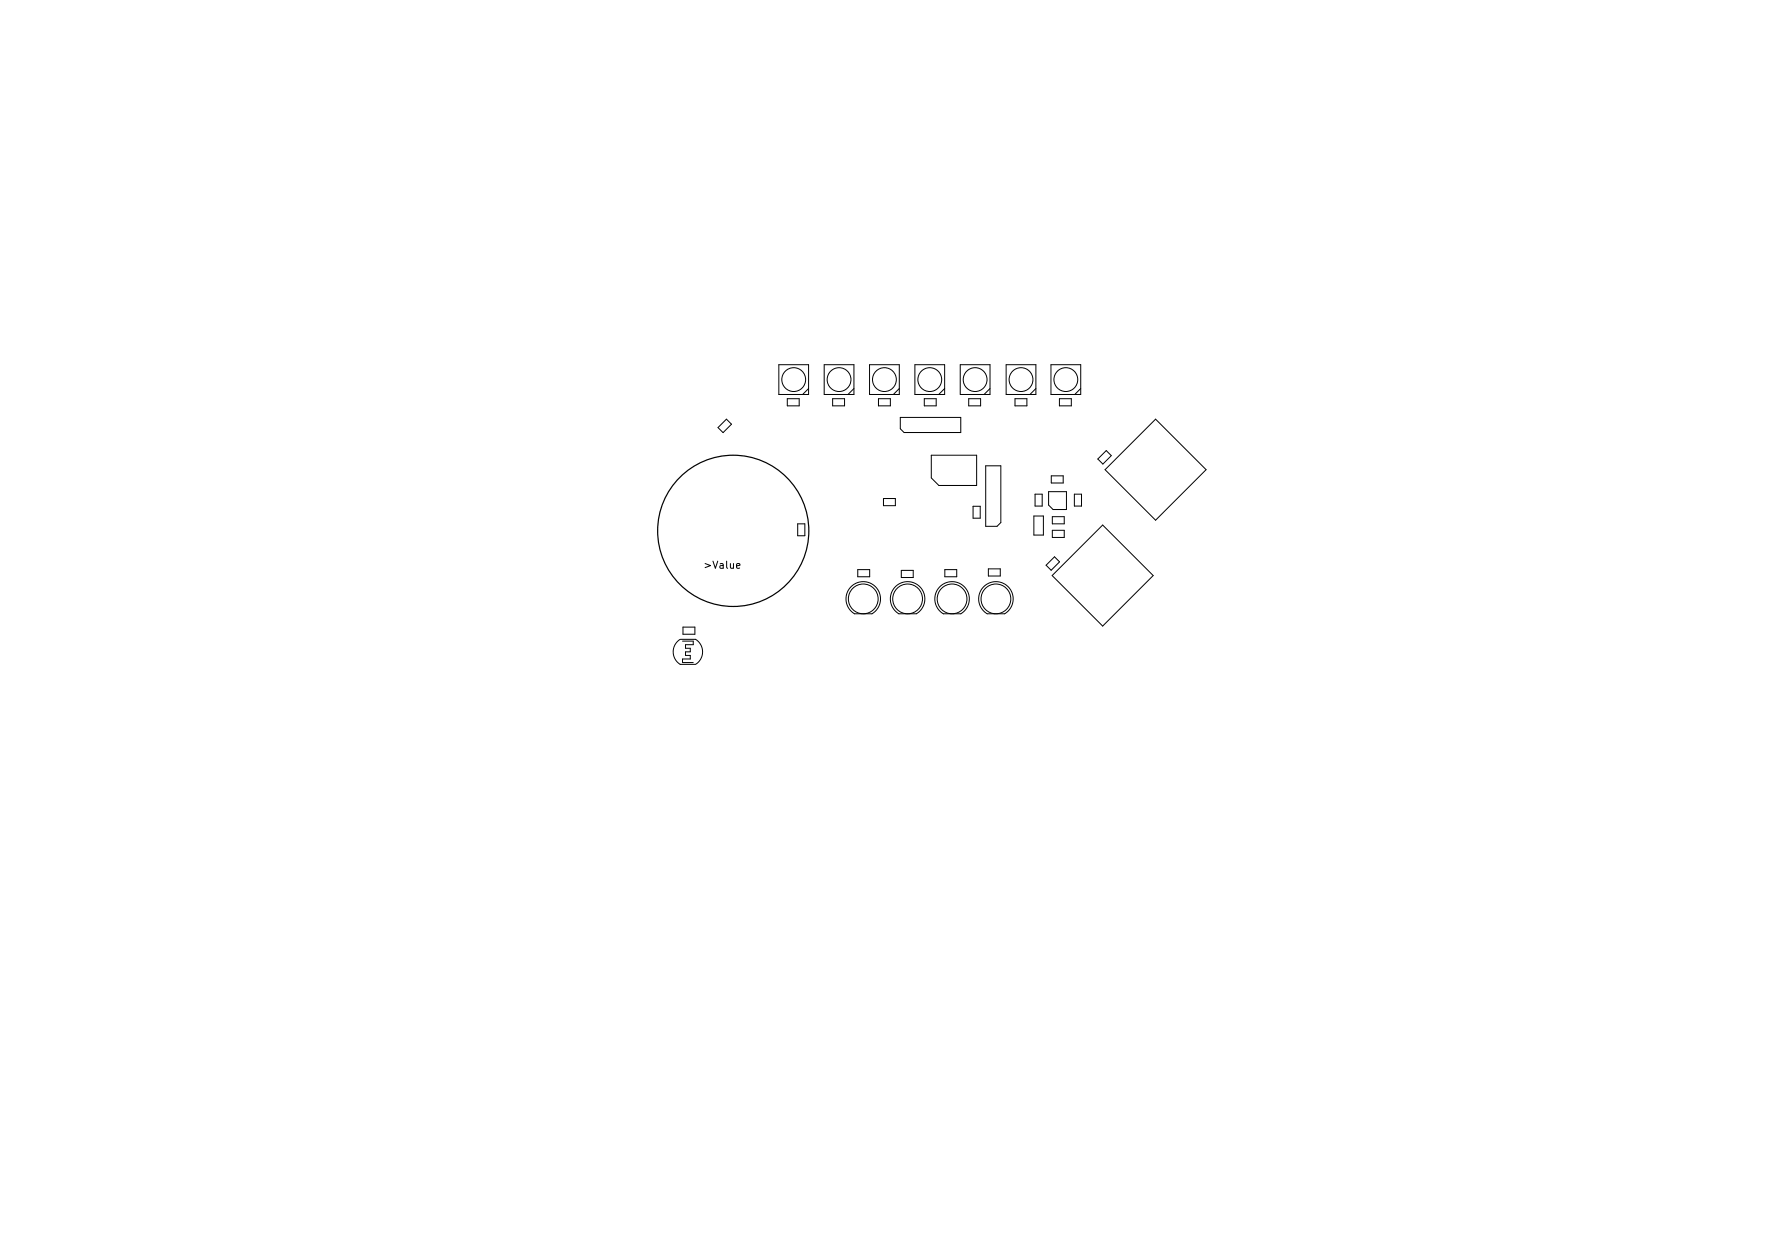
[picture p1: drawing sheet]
<svg xmlns="http://www.w3.org/2000/svg" width="297mm" height="210mm" viewBox="0 0 297 210" stroke-linecap="round" stroke-linejoin="round" font-family="sans-serif">
<defs><g id="words">
<text font-size="1.7" x="118.1" y="95.5">&gt;Value</text>
</g></defs>
<g fill="none" stroke="#000" stroke-width=".17">
<path d="M120.6 71.8l1.4-1.4 .9 .8-1.4 1.5zM130.8 61.2h5.1v5h-5.1zM132.3 67h2v1.2h-2zM135.9 65.2l-1 1M138.5 61.2h5v5h-5zM139.9 67h2v1.2h-2zM143.5 65.2l-1 1M146.1 61.2h5v5h-5zM147.6 67h2v1.2h-2zM151.1 65.2l-1 1M151.3 70.1h10.1v2.5h-9.5l-.6-.6zM153.7 61.2h5v5h-5z"/>
<path d="M155.3 67h2v1.2h-2zM156.5 76.4h7.6v5.1h-6.4l-1.2-1.2zM158.7 65.2l-1 1M161.3 61.2h5v5h-5zM162.8 67h2v1.2h-2zM165.6 78.2h2.5v9.6l-.6 .6h-1.9zM166.3 65.2l-1 1M169 61.2h5v5h-5zM170.5 67h2v1.2h-2zM174 65.2l-1 1M176.6 61.2h5v5h-5zM176.6 79.9h2v1.2h-2z"/>
<path d="M178 67h2v1.2h-2zM181.6 65.2l-1 1M185.7 78.9l8.4-8.5 8.5 8.5-8.5 8.5zM185.9 75.7l.8 .8-1.4 1.4-.9-.8zM123.7 95l.6-.1v-.2l-.4-.1-.2 .2 .1 .6h.5M134 88h1.2v2h-1.2zM143 98.5a2.9 2.9 0 0 1 4.3 .3 2.9 2.9 0 0 1-.8 4.3h-2.9a2.9 2.9 0 0 1-.6-4.6zM144.1 95.7h2v1.2h-2zM148.4 83.7h2v1.2h-2zM150.4 98.5a2.9 2.9 0 0 1 4.4 .3 2.9 2.9 0 0 1-.8 4.3h-3a2.9 2.9 0 0 1-.6-4.6zM151.4 95.8h2v1.2h-2zM157.9 98.5a2.9 2.9 0 0 1 4.3 .3 2.9 2.9 0 0 1-.8 4.3h-2.9a2.9 2.9 0 0 1-.6-4.6z"/>
<path d="M158.7 95.7h2v1.2h-2zM163.5 85h1.2v2h-1.2zM165.3 98.5a2.9 2.9 0 0 1 4.3 .3 2.9 2.9 0 0 1-.8 4.3h-2.9a2.9 2.9 0 0 1-.6-4.6zM166.1 95.5h2v1.2h-2zM173.7 86.7h1.6v3.2h-1.6zM173.9 83h1.2v2h-1.2zM175.8 94.9l1.4-1.4 .8 .9-1.4 1.4zM176.2 82.6h3v3h-2.3l-.7-.8zM176.8 96.7l8.5-8.5 8.4 8.5-8.4 8.4zM176.8 86.8h2v1.2h-2zM176.8 89.1h2v1.2h-2zM180.5 83h1.2v2h-1.2z"/>
<path d="M114.2 107.4a2.47 2.47 0 0 0 .1 4.2h2.6M114.3 107.4h2.6a2.47 2.47 0 0 1 0 4.1M114.7 107.7h1.8v.6h-1.3v.6h.8v.6h-.8v.6h.8v.6h-1.3v.6h1.8M114.7 105.3h2v1.2h-2z"/>
<circle cx="133.3" cy="63.7" r="2"/>
<circle cx="141" cy="63.7" r="2"/>
<circle cx="148.6" cy="63.7" r="2"/>
<circle cx="156.2" cy="63.7" r="2"/>
<circle cx="163.8" cy="63.7" r="2"/>
<circle cx="171.5" cy="63.7" r="2"/>
<circle cx="179.1" cy="63.7" r="2"/>
<circle cx="145" cy="100.6" r="2.5"/>
<circle cx="152.5" cy="100.6" r="2.5"/>
<circle cx="160" cy="100.6" r="2.5"/>
<circle cx="167.3" cy="100.6" r="2.5"/>
</g>
<circle cx="123.2" cy="89.1" r="12.7" fill="none" stroke="#000" stroke-width=".2"/>
<use href="#words"/>
</svg>
